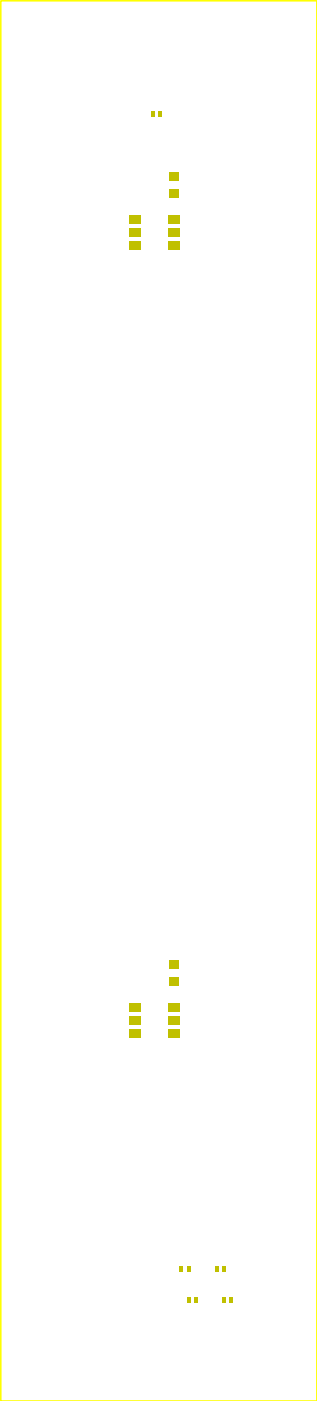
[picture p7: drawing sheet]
<svg xmlns="http://www.w3.org/2000/svg" width="40mm" height="178mm" viewBox="0 0 40 178" stroke-linecap="round" stroke-linejoin="round" font-family="sans-serif">
<g fill="#c0c000">
<path d="M21.3 130.6h1.6v1h-1.6z"/>
<path d="M21.3 129h1.6v1h-1.6z"/>
<path d="M21.3 127.4h1.6v1h-1.6z"/>
<path d="M16.3 127.4h1.6v1h-1.6z"/>
<path d="M16.3 129h1.6v1h-1.6z"/>
<path d="M16.3 130.6h1.6v1h-1.6z"/>
<path d="M21.3 30.6h1.6v1h-1.6z"/>
<path d="M21.3 29h1.6v1h-1.6z"/>
<path d="M21.3 27.4h1.6v1h-1.6z"/>
<path d="M16.3 27.4h1.6v1h-1.6z"/>
<path d="M16.3 29h1.6v1h-1.6z"/>
<path d="M16.3 30.6h1.6v1h-1.6z"/>
<path d="M21.5 124h1.2v1h-1.2z"/>
<path d="M21.5 121.9h1.2v1h-1.2z"/>
<path d="M21.5 24h1.2v1h-1.2z"/>
<path d="M21.5 21.9h1.2v1h-1.2z"/>
<path d="M23.7 164.6h.5v.8h-.5z"/>
<path d="M24.6 164.6h.5v.8h-.5z"/>
<path d="M28.2 164.6h.5v.8h-.5z"/>
<path d="M29.1 164.6h.5v.8h-.5z"/>
<path d="M19.1 14.1h.5v.8h-.5z"/>
<path d="M20 14.1h.5v.8h-.5z"/>
<path d="M23.7 160.6h.5v.8h-.5z"/>
<path d="M22.8 160.6h.5v.8h-.5z"/>
<path d="M28.2 160.6h.5v.8h-.5z"/>
<path d="M27.3 160.6h.5v.8h-.5z"/>
</g>
<path d="M.1 .1h40.1v177.7h-40.1z" fill="none" stroke="#ff0" stroke-width=".2"/>
</svg>
